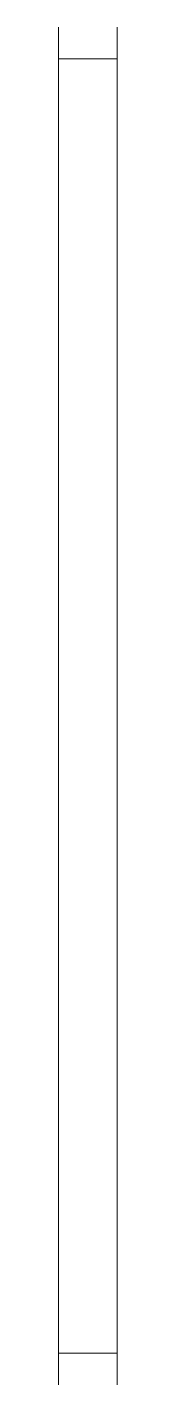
# Model space of a CAD drawing. Header units: millimetres. Extents: x -1.3 to 0, y -15 to 15.
import ezdxf

# ---------------------------------------------------------------- set-up
doc = ezdxf.new("R2010")
doc.units = ezdxf.units.MM
doc.header["$LTSCALE"] = 0.5
doc.layers.get('0').update_dxf_attribs({"color": 9, "lineweight": 15})

msp = doc.modelspace()

# ---------------------------------------------------------------- linework, layer by layer
at = {"ltscale": 0.5}
for p, q in [((-1.3, 15), (-1.3, -15)), ((0, 15), (0, -15)), ((-1.3, 14.3), (0, 14.3)), ((-1.3, -14.3), (0, -14.3))]:
    msp.add_line(p, q, dxfattribs=at)

doc.saveas('drawing.dxf')
